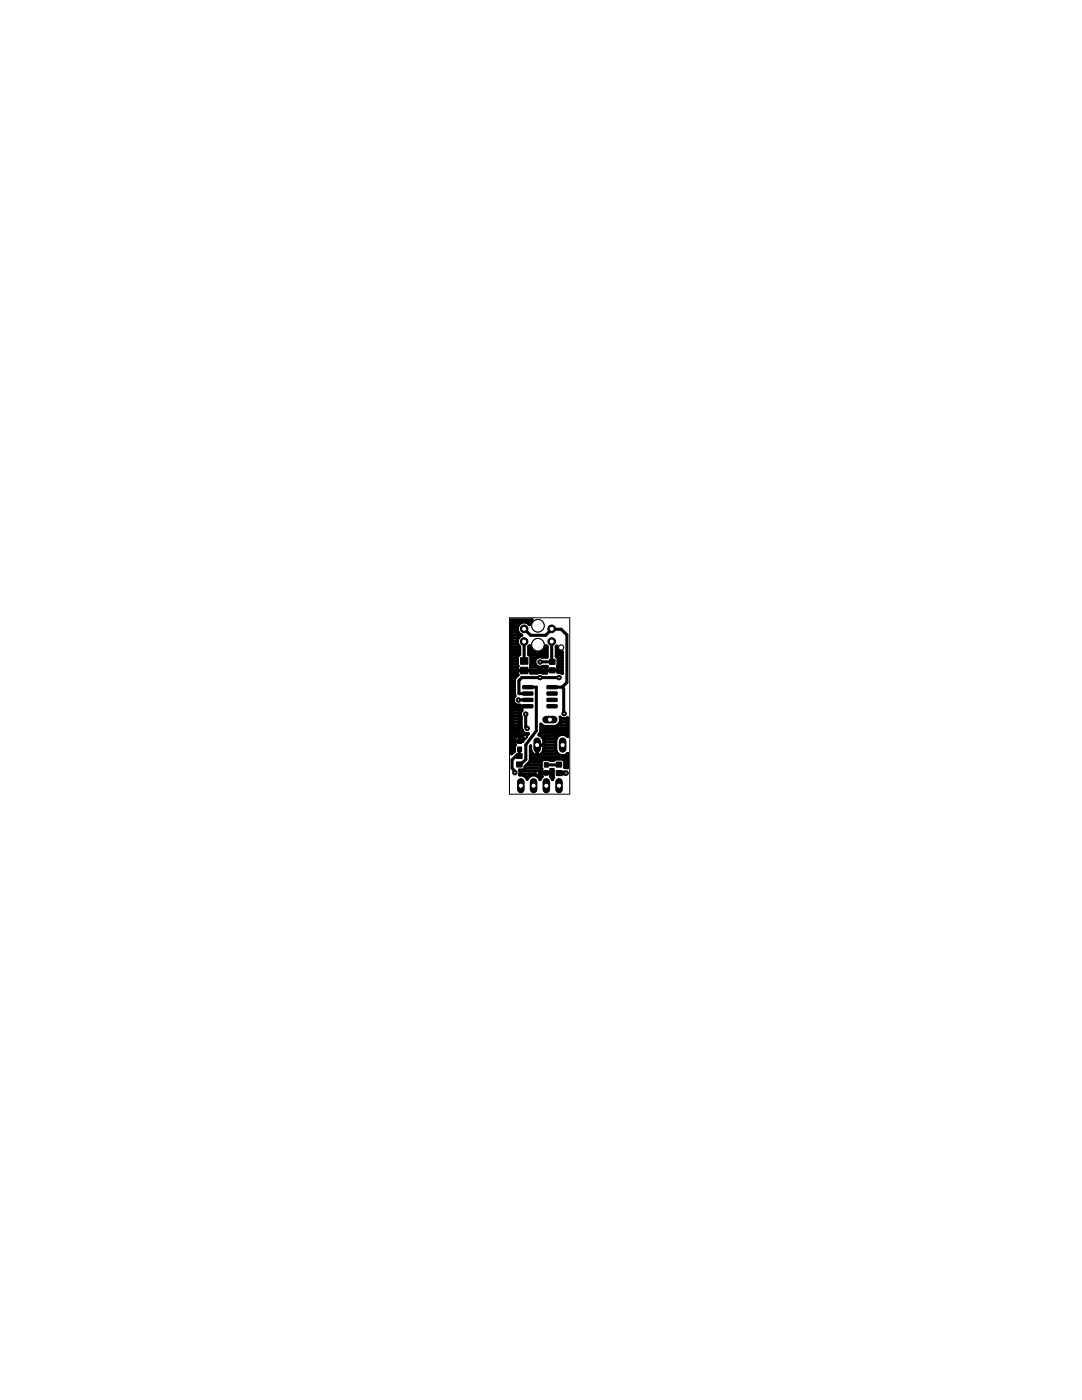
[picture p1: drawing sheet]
<svg xmlns="http://www.w3.org/2000/svg" width="216mm" height="279mm" viewBox="0 0 216 279" stroke-linecap="round" stroke-linejoin="round" font-family="sans-serif">
<path d="M103.9 133.2h1.4v1.3h-1.4zM103.9 131.3h1.4v1.3h-1.4zM109.7 133.3h1.1v1h-1.1zM109.7 131.6h1.1v1h-1.1zM103.1 150.4h1.1v1h-1.1zM103.1 152.1h1.1v1h-1.1zM103.3 149.1h.8v.9h-.8zM103.3 147.5h.8v.9h-.8zM108.6 152.2h.8v.9h-.8zM108.6 153.8h.8v.9h-.8zM111 152.1h1.1v1h-1.1zM111 153.8h1.1v1h-1.1z" fill="#000" stroke="#000" stroke-width=".2"/>
<g fill="#000" stroke="#000" stroke-width=".2">
<path d="M104.3 136.9l1.9-.1 .2 .2v.3l-.2 .2h-1.7l-.2-.2z" fill-rule="evenodd"/>
<path d="M104.3 138.1h1.9l.2 .1v.4l-.2 .1h-1.7l-.2-.1z" fill-rule="evenodd"/>
<path d="M104.3 139.4l1.9-.1 .2 .2v.3l-.2 .2h-1.7l-.2-.2z" fill-rule="evenodd"/>
<path d="M109.2 139.4l1.8-.1 .2 .2v.3l-.2 .2h-1.7l-.2-.2z" fill-rule="evenodd"/>
<path d="M109.2 138.1h1.8l.2 .1v.4l-.2 .1h-1.7l-.2-.1z" fill-rule="evenodd"/>
<path d="M109.2 136.9l1.8-.1 .2 .2v.3l-.2 .2h-1.7l-.2-.2z" fill-rule="evenodd"/>
<path d="M104.3 140.7l1.9-.1 .2 .2v.3l-.2 .2h-1.7l-.2-.2z" fill-rule="evenodd"/>
<path d="M109.2 140.7l1.8-.1 .2 .2v.3l-.2 .2h-1.7l-.2-.2z" fill-rule="evenodd"/>
</g>
<g fill="none" stroke="#000" stroke-width=".61">
<path d="M102.1 139.4h.3M102.1 138.9h.6M102.1 138.3h.5M102.1 137.7h.5M102.1 137.1h.5M102.1 136.6h.5M102.1 136h.5M102.1 135.4h.6M102.1 134.8h1.1M102.1 134.3h1.2M102.1 133.7h1.2M102.1 133.1h1.2"/>
<path d="M102.1 132.5h1.2M102.1 132h1.2M102.1 131.4h1.2M102.1 130.8h1.4M102.1 130.2h1.6M102.1 129.6h1.6M102.1 129.1h1.6M102.1 128.5h1.2M102.1 127.9h1.1M102.1 127.3h1.3M102.1 126.8h2M102.1 126.2h1.3"/>
<path d="M102.1 125.6h1.1M102.1 125h1.2M102.1 124.4h1.6M102.1 123.9h3.9M102.4 139.9l.2 .4M102.8 138.9l-.4 .6M103.3 133.8h2.6M103.3 133.1l.1 1.6-.8 .9v3l.2 .3M103.4 133.8l-1 1.1v5.3l.8 .7 2.1 .1M103.5 139.7h-.1M103.5 139.7h1.8M103.7 129.1v1.6l-.4 .3v2.1"/>
<path d="M103.7 129.1a1.32 1.32 0 0 1 .4-2.3 1.37 1.37 0 0 1-.6-2.1 1.37 1.37 0 0 1 2.2 0l.2-.8 .3-.2h-4.1v26.8l.6-.6v-1.1l.1-.1M104.6 128v3.9M104.6 133.8h.1M104.6 131.9h.1M104.6 125.5l1.3 1.3h3l1.2-1.2M105.3 137.1h1.7v8.7l-2.1 2.8v3l-1 1h-.3M105.3 138.4h.1M105.5 124.4h.2M105.5 129.1v1.6l.4 .3v2.1M105.5 129.1l.2-.2a1.66 1.66 0 0 0 1.6 1.5 1.66 1.66 0 0 0 1.7-1.5l.2 .2M105.5 130.2h1.3M105.5 129.6h.5"/>
<path d="M105.5 129.1h.2M105.7 130.8h3.5M105.9 134.3h1.4M105.9 133.7h3.2M105.9 133.1h1.5M105.9 132.5h.9M105.9 132h.8M105.9 131.4h1.1M107.9 130.2h1.3M108.1 134.3h1M108.1 133.1h1M108.7 129.6h.5"/>
<path d="M109 129.1h.2M109.1 133.8h2.2M109.2 129.1v2.1h-1a1.07 1.07 0 0 0-1.5 1 1.07 1.07 0 0 0 1.7 .8h.8l-.1 1.3h-.8l-.4-.1-2 .1v-1.2M110.1 125.6h1.9l1.1 1.1v9.5l-.9 .9M110.1 125.5v.1M110.1 128v4l.1 .1h-2.4M110.2 137.1h2M110.2 133.8h-6.9M111 131h.1M111 129.1v1.9M111 130.8h1.2M111 130.2h1.2"/>
<path d="M111 129.6h.2M111 129.1h.1M111.1 129a.91 .91 0 0 0 1.1 1.1v4.3l-.5-.2h-.4l-.1-1.2 .2-.2v-1.5l-.4-.3M111.1 129v-.1l-.1 .2M111.3 133.1h.9M111.3 133.7h.9M111.4 132.5h.8M111.4 132h.8M111.4 131.4h.8M111.5 135.2h-7.4l-.6 .6v2.6h1.8M112 134.3h.2M112.2 137.1l.3 .4 .1 4.9"/>
<path d="M102.1 148.7h.7M102.1 143.5h1.9M102.1 150.4h.1M102.1 149.8h.6M102.1 149.3h.6M102.1 148.1h.6M102.1 147.5h.6M102.1 147h1M102.1 146.4h2.7M102.1 145.8h2.1M102.1 145.2h1.9M102.1 144.7h1.9"/>
<path d="M102.1 144.1h1.9M102.1 142.9h1.8M102.1 142.3h1.7M102.1 141.8h2M102.1 141.2h1.6M102.1 140.6h.8M102.1 140h.3M102.7 147.9h1.6M102.8 140.6l.9 .1v.5M103.7 149.4l-.1 1.5h-.7l-.7 .7v1.7l.5 .6v.3M103.7 147.5v.1M103.7 147h.1"/>
<path d="M103.7 141.2l.2 .4 .3 .2M103.7 153.9h4.4M103.8 154.5h4.3M104.1 145.6h.1M104.2 145.6a1.05 1.05 0 0 0 1.2 .8l-.8 1.1-.1-.3-.4-.3-1.2 .1-.2 .4 .1 1.3M104.2 141.8a1 1 0 0 0-.2 1.3v2.2l.1 .3M104.2 147h.9M104.3 147.9v.1M104.5 140.9l-.8 .9v6.2M104.8 153.3h3.2M104.8 147l-.9 .9M104.9 155h.6"/>
<path d="M104.9 142.5v2.6l.3 .3M105 152.7h3M105.6 152.1h2.4M105.8 148.9v2.8l-.1 .4-.9 .9v.3l-.4 .4h-.7l.1 .3-.1 .7a1.31 1.31 0 0 1 1.5 .8 1.35 1.35 0 0 1 1.3-.9 1.35 1.35 0 0 1 1.3 1l.3-.6M105.8 151.6h4.9M105.8 151h7.5M105.8 150.4h.5M105.8 149.8h.1M105.8 149.3h.1M107.2 148.7h.1M107.2 148.7v2.1M107.2 148.7h3.7"/>
<path d="M107.2 150.4h.1M107.2 149.8v.1M107.2 149.3h.1M107.4 155h.8M107.8 146.4h5.5M107.9 145.8h5.4M107.9 145.2h5.4M107.9 144.7h.2M108.1 154.2h1.9M108.1 147h3.2M108.1 150.4h3.2M108.4 151.6l-.4 .4 .2 3"/>
<path d="M108.5 149.8h2.5M108.5 147.5h2.5M108.5 149.3h2.4M108.5 148.1h2.4M109 154.2v.1M109.9 155l.3 .6 .3-.4-.1-.2M109.9 155h.5M109.9 155v-1.4h.5v1.4M110 154.5h.4M110 153.9h.4M111.4 144.7h1.9M111.5 152.6l-2.5 .1"/>
<path d="M111.8 144.1h1.5M111.8 143.5h1.5M112.4 143.5l-.6-.4a1.38 1.38 0 0 1-1 1.9h-2.1l-.8-.5v1.5l-.4 .7a1.28 1.28 0 0 1 1 1.1v1.8a1.33 1.33 0 0 1-1.3 1.2 1.33 1.33 0 0 1-1.3-1.2M112.4 151.6h.9M112.7 152.7h.6M112.7 152.1h.6M112.8 143.5l.5-.3v3.8a1.37 1.37 0 0 0-1.4-.4 1.37 1.37 0 0 0-1 1.1v2a1.37 1.37 0 0 0 1 1.1 1.37 1.37 0 0 0 1.4-.4v2.8h-.6v-1.4l-.4-.3h-1.6l-.2 .2h-.7l-.2-.1M113.2 150.4h.1M113.2 147h.1"/>
</g>
<path d="M107.2 154.2l1.8 .1M111.5 154.3h1.4" fill="none" stroke="#000" stroke-width="1"/>
<path d="M111.5 156v1.6" fill="none" stroke="#000" stroke-width="1.5"/>
<circle cx="111.5" cy="156.8" r=".51" fill="#fff" stroke="#000" stroke-width=".2"/>
<path d="M109 156v1.6" fill="none" stroke="#000" stroke-width="1.5"/>
<circle cx="109" cy="156.8" r=".51" fill="#fff" stroke="#000" stroke-width=".2"/>
<path d="M106.5 156v1.6" fill="none" stroke="#000" stroke-width="1.5"/>
<circle cx="106.5" cy="156.8" r=".51" fill="#fff" stroke="#000" stroke-width=".2"/>
<path d="M103.9 156v1.6" fill="none" stroke="#000" stroke-width="1.5"/>
<circle cx="103.9" cy="156.8" r=".51" fill="#fff" stroke="#000" stroke-width=".2"/>
<path d="M109 143.6h1.5" fill="none" stroke="#000" stroke-width="1.5"/>
<circle cx="109.7" cy="143.6" r=".51" fill="#fff" stroke="#000" stroke-width=".2"/>
<path d="M107.2 147.9v1.6" fill="none" stroke="#000" stroke-width="1.5"/>
<circle cx="107.2" cy="148.7" r=".51" fill="#fff" stroke="#000" stroke-width=".2"/>
<path d="M112.3 147.9v1.6" fill="none" stroke="#000" stroke-width="1.5"/>
<circle cx="112.3" cy="148.7" r=".51" fill="#fff" stroke="#000" stroke-width=".2"/>
<circle cx="110.1" cy="125.5" r=".76" fill="#000" stroke="#000" stroke-width=".2"/>
<circle cx="110.1" cy="125.5" r=".51" fill="#fff" stroke="#000" stroke-width=".2"/>
<circle cx="110.1" cy="128" r=".76" fill="#000" stroke="#000" stroke-width=".2"/>
<circle cx="110.1" cy="128" r=".51" fill="#fff" stroke="#000" stroke-width=".2"/>
<circle cx="104.6" cy="125.5" r=".76" fill="#000" stroke="#000" stroke-width=".2"/>
<circle cx="104.6" cy="125.5" r=".51" fill="#fff" stroke="#000" stroke-width=".2"/>
<circle cx="104.6" cy="128" r=".76" fill="#000" stroke="#000" stroke-width=".2"/>
<circle cx="104.6" cy="128" r=".51" fill="#fff" stroke="#000" stroke-width=".2"/>
<circle cx="104.8" cy="147" r=".44" fill="#000" stroke="#000" stroke-width=".2"/>
<circle cx="104.8" cy="147" r=".25" fill="#fff" stroke="#000" stroke-width=".2"/>
<circle cx="107.2" cy="154.2" r=".44" fill="#000" stroke="#000" stroke-width=".2"/>
<circle cx="107.2" cy="154.2" r=".25" fill="#fff" stroke="#000" stroke-width=".2"/>
<circle cx="112.6" cy="142.4" r=".44" fill="#000" stroke="#000" stroke-width=".2"/>
<circle cx="112.6" cy="142.4" r=".25" fill="#fff" stroke="#000" stroke-width=".2"/>
<circle cx="112.9" cy="154.3" r=".44" fill="#000" stroke="#000" stroke-width=".2"/>
<circle cx="112.9" cy="154.3" r=".25" fill="#fff" stroke="#000" stroke-width=".2"/>
<circle cx="107.8" cy="132.1" r=".44" fill="#000" stroke="#000" stroke-width=".2"/>
<circle cx="107.8" cy="132.1" r=".25" fill="#fff" stroke="#000" stroke-width=".2"/>
<circle cx="107.7" cy="135.2" r=".44" fill="#000" stroke="#000" stroke-width=".2"/>
<circle cx="107.7" cy="135.2" r=".25" fill="#fff" stroke="#000" stroke-width=".2"/>
<circle cx="111.5" cy="135.2" r=".44" fill="#000" stroke="#000" stroke-width=".2"/>
<circle cx="111.5" cy="135.2" r=".25" fill="#fff" stroke="#000" stroke-width=".2"/>
<circle cx="104.9" cy="142.5" r=".44" fill="#000" stroke="#000" stroke-width=".2"/>
<circle cx="104.9" cy="142.5" r=".25" fill="#fff" stroke="#000" stroke-width=".2"/>
<circle cx="105.2" cy="145.4" r=".44" fill="#000" stroke="#000" stroke-width=".2"/>
<circle cx="105.2" cy="145.4" r=".25" fill="#fff" stroke="#000" stroke-width=".2"/>
<circle cx="103.4" cy="139.7" r=".44" fill="#000" stroke="#000" stroke-width=".2"/>
<circle cx="103.4" cy="139.7" r=".25" fill="#fff" stroke="#000" stroke-width=".2"/>
<circle cx="102.7" cy="154.2" r=".44" fill="#000" stroke="#000" stroke-width=".2"/>
<circle cx="102.7" cy="154.2" r=".25" fill="#fff" stroke="#000" stroke-width=".2"/>
<g fill="none" stroke="#000" stroke-width=".2">
<path d="M101.7 123.3h12v35.2h-12z"/>
<circle cx="112" cy="129.2" r=".51"/>
</g>
<circle cx="112" cy="129.2" r=".51" fill="#fff" stroke="#000" stroke-width=".2"/>
<circle cx="107.3" cy="128.7" r="1.25" fill="none" stroke="#000" stroke-width=".2"/>
<circle cx="107.3" cy="128.7" r="1.25" fill="#fff" stroke="#000" stroke-width=".2"/>
<circle cx="107.3" cy="124.9" r="1.25" fill="none" stroke="#000" stroke-width=".2"/>
<circle cx="107.3" cy="124.9" r="1.25" fill="#fff" stroke="#000" stroke-width=".2"/>
</svg>
